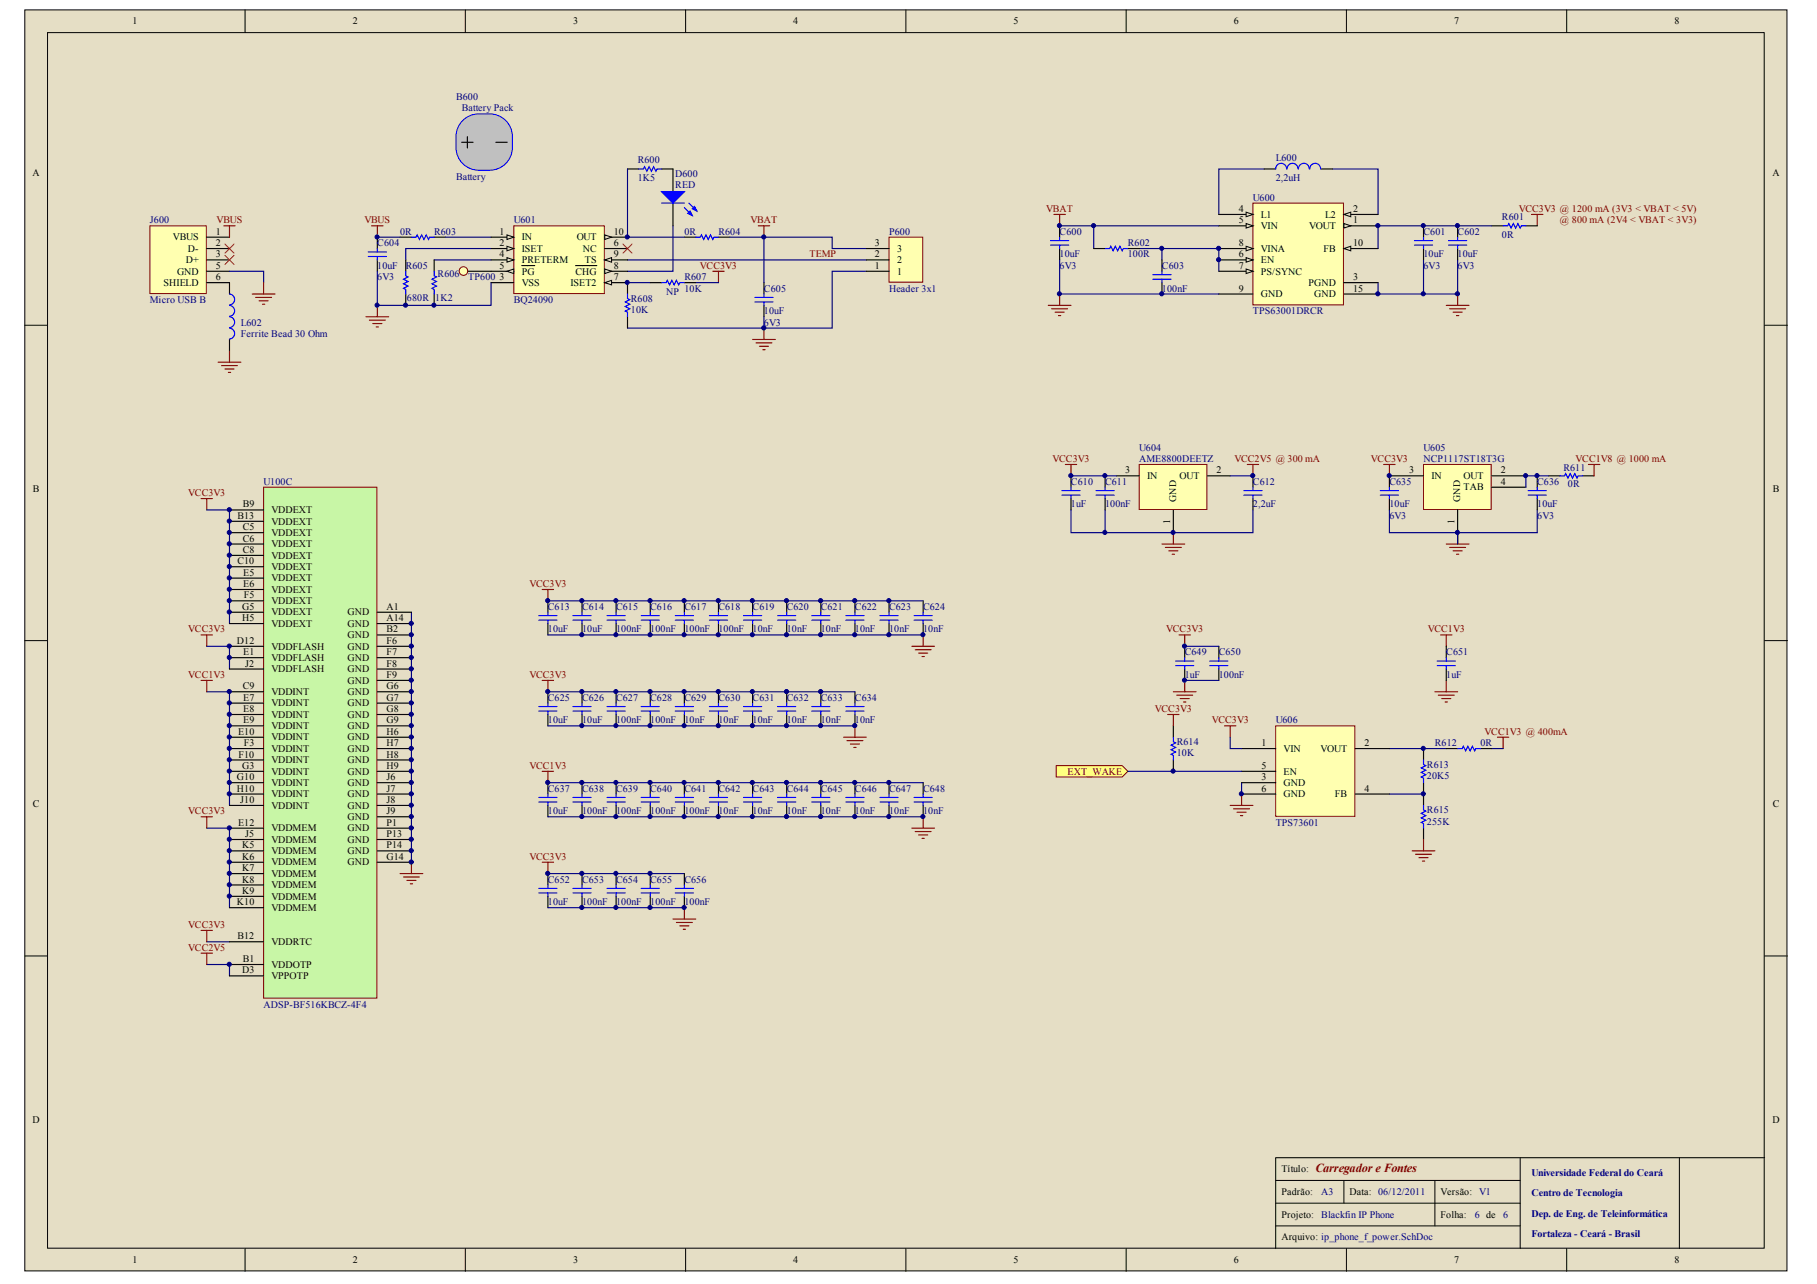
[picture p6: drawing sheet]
<svg xmlns="http://www.w3.org/2000/svg" width="297mm" height="210mm" viewBox="0 0 297 210" stroke-linecap="round" stroke-linejoin="round" font-family="sans-serif">
<defs><g id="words">
<text font-size="2" fill="#800000" x="215.1" y="191.6">Carregador e Fontes</text>
<g font-size="1.7" fill="#000080">
<text x="250.4" y="192.2">Universidade Federal do Ceará</text>
<text x="250.4" y="195.6">Centro de Tecnologia</text>
<text x="250.4" y="198.9">Dep. de Eng. de Teleinformática</text>
<text x="250.4" y="202.3">Fortaleza - Ceará - Brasil</text>
</g>
<g font-size="1.6">
<text x="21.7" y="4">1</text>
<text x="57.7" y="4">2</text>
<text x="93.7" y="4">3</text>
<text x="129.7" y="4">4</text>
<text x="165.7" y="4">5</text>
<text x="201.7" y="4">6</text>
<text x="237.7" y="4">7</text>
<text x="273.7" y="4">8</text>
<text x="5.3" y="28.8">A</text>
<text x="289.7" y="28.8">A</text>
<text x="202.5" y="34.7">4</text>
<text x="206.1" y="35.6">L1</text>
<text x="216.6" y="35.6">L2</text>
<text x="221.2" y="34.7">2</text>
<text x="28.3" y="39.3">VBUS</text>
<text x="30.7" y="41.2">D-</text>
<text x="35.3" y="38.4">1</text>
<text x="35.3" y="40.2">2</text>
<text x="81.7" y="38.4">1</text>
<text x="81.7" y="40.2">2</text>
<text x="85.3" y="39.3">IN</text>
<text x="85.3" y="41.2">ISET</text>
<text x="94.3" y="39.3">OUT</text>
<text x="95.3" y="41.2">NC</text>
<text x="100.4" y="38.4">10</text>
<text x="100.4" y="40.2">6</text>
<text x="143" y="40.2">3</text>
<text x="146.6" y="41.2">3</text>
<text x="202.5" y="36.5">5</text>
<text x="202.5" y="40.2">8</text>
<text x="206.1" y="37.4">VIN</text>
<text x="206.1" y="41.2">VINA</text>
<text x="214" y="37.4">VOUT</text>
<text x="216.4" y="41.2">FB</text>
<text x="221.2" y="36.5">1</text>
<text x="221.2" y="40.2">10</text>
<text x="26.8" y="46.7">SHIELD</text>
<text x="28.9" y="44.9">GND</text>
<text x="30.4" y="43">D+</text>
<text x="35.3" y="42.1">3</text>
<text x="35.3" y="43.9">5</text>
<text x="35.3" y="45.8">6</text>
<text x="81.7" y="45.8">3</text>
<text x="81.7" y="42.1">4</text>
<text x="81.7" y="43.9">5</text>
<text x="85.3" y="46.7">VSS</text>
<text x="85.3" y="43">PRETERM</text>
<text x="85.3" y="44.9">PG</text>
<text x="93.2" y="46.7">ISET2</text>
<text x="94.1" y="44.9">CHG</text>
<text x="95.6" y="43">TS</text>
<text x="100.4" y="45.8">7</text>
<text x="100.4" y="43.9">8</text>
<text x="100.4" y="42.1">9</text>
<text x="143" y="43.9">1</text>
<text x="143" y="42.1">2</text>
<text x="146.6" y="44.9">1</text>
<text x="146.6" y="43">2</text>
<text x="202.5" y="42.1">6</text>
<text x="202.5" y="43.9">7</text>
<text x="202.5" y="47.7">9</text>
<text x="206.1" y="43">EN</text>
<text x="206.1" y="44.9">PS/SYNC</text>
<text x="213.9" y="46.7">PGND</text>
<text x="221.2" y="45.8">3</text>
<text x="221.2" y="47.7">15</text>
<text x="206.1" y="48.6">GND</text>
<text x="214.8" y="48.6">GND</text>
<text x="183.9" y="77.4">3</text>
<text x="198.9" y="77.4">2</text>
<text x="230.4" y="77.4">3</text>
<text x="245.4" y="77.4">2</text>
<text x="5.4" y="80.4">B</text>
<text x="39.7" y="83">B9</text>
<text x="44.4" y="83.9">VDDEXT</text>
<text x="187.5" y="78.3">IN</text>
<text x="192.3" y="82.1" transform="rotate(-90 192.3 82.1)">GND</text>
<text x="192.8" y="78.3">OUT</text>
<text x="234" y="78.3">IN</text>
<text x="238.7" y="82.1" transform="rotate(-90 238.7 82.1)">GND</text>
<text x="239.3" y="78.3">OUT</text>
<text x="239.3" y="80.2">TAB</text>
<text x="245.4" y="79.2">4</text>
<text x="289.8" y="80.4">B</text>
<text x="38.8" y="84.8">B13</text>
<text x="39.7" y="86.7">C5</text>
<text x="39.7" y="88.5">C6</text>
<text x="44.4" y="85.7">VDDEXT</text>
<text x="44.4" y="87.6">VDDEXT</text>
<text x="44.4" y="89.5">VDDEXT</text>
<text x="191.3" y="85.7" transform="rotate(-90 191.3 85.7)">1</text>
<text x="237.8" y="85.7" transform="rotate(-90 237.8 85.7)">1</text>
<text x="38.8" y="92.2">C10</text>
<text x="39.7" y="90.4">C8</text>
<text x="39.7" y="94.1">E5</text>
<text x="39.7" y="96">E6</text>
<text x="44.4" y="91.3">VDDEXT</text>
<text x="44.4" y="93.2">VDDEXT</text>
<text x="44.4" y="95">VDDEXT</text>
<text x="39.6" y="99.7">G5</text>
<text x="39.6" y="101.5">H5</text>
<text x="39.8" y="97.8">F5</text>
<text x="44.4" y="96.9">VDDEXT</text>
<text x="44.4" y="98.8">VDDEXT</text>
<text x="44.4" y="100.6">VDDEXT</text>
<text x="56.8" y="100.6">GND</text>
<text x="63.2" y="99.7">A1</text>
<text x="63.2" y="101.5">A14</text>
<text x="38.7" y="105.3">D12</text>
<text x="39.7" y="107.1">E1</text>
<text x="44.4" y="102.5">VDDEXT</text>
<text x="44.4" y="106.2">VDDFLASH</text>
<text x="56.8" y="102.5">GND</text>
<text x="56.8" y="104.3">GND</text>
<text x="56.8" y="106.2">GND</text>
<text x="63.2" y="103.4">B2</text>
<text x="63.2" y="105.3">F6</text>
<text x="63.2" y="107.1">F7</text>
<text x="39.7" y="112.7">C9</text>
<text x="40.1" y="109">J2</text>
<text x="44.4" y="108">VDDFLASH</text>
<text x="44.4" y="109.9">VDDFLASH</text>
<text x="44.4" y="113.6">VDDINT</text>
<text x="56.8" y="108">GND</text>
<text x="56.8" y="109.9">GND</text>
<text x="56.8" y="111.8">GND</text>
<text x="56.8" y="113.6">GND</text>
<text x="63.2" y="109">F8</text>
<text x="63.2" y="110.8">F9</text>
<text x="63.2" y="112.7">G6</text>
<text x="39.7" y="114.5">E7</text>
<text x="39.7" y="116.4">E8</text>
<text x="39.7" y="118.3">E9</text>
<text x="44.4" y="115.5">VDDINT</text>
<text x="44.4" y="117.3">VDDINT</text>
<text x="44.4" y="119.2">VDDINT</text>
<text x="56.8" y="115.5">GND</text>
<text x="56.8" y="117.3">GND</text>
<text x="56.8" y="119.2">GND</text>
<text x="63.2" y="114.5">G7</text>
<text x="63.2" y="116.4">G8</text>
<text x="63.2" y="118.3">G9</text>
<text x="38.9" y="120.1">E10</text>
<text x="39" y="123.8">F10</text>
<text x="39.6" y="125.7">G3</text>
<text x="39.8" y="122">F3</text>
<text x="44.4" y="121">VDDINT</text>
<text x="44.4" y="122.9">VDDINT</text>
<text x="44.4" y="124.8">VDDINT</text>
<text x="56.8" y="121">GND</text>
<text x="56.8" y="122.9">GND</text>
<text x="56.8" y="124.8">GND</text>
<text x="63.2" y="120.1">H6</text>
<text x="63.2" y="122">H7</text>
<text x="63.2" y="123.8">H8</text>
<text x="63.2" y="125.7">H9</text>
<text x="206.2" y="122">1</text>
<text x="206.2" y="125.7">5</text>
<text x="209.8" y="122.9">VIN</text>
<text x="215.9" y="122.9">VOUT</text>
<text x="223" y="122">2</text>
<text x="5.4" y="132">C</text>
<text x="38.7" y="127.5">G10</text>
<text x="38.7" y="129.4">H10</text>
<text x="39.2" y="131.3">J10</text>
<text x="44.4" y="126.6">VDDINT</text>
<text x="44.4" y="128.5">VDDINT</text>
<text x="44.4" y="130.3">VDDINT</text>
<text x="56.8" y="126.6">GND</text>
<text x="56.8" y="128.5">GND</text>
<text x="56.8" y="130.3">GND</text>
<text x="63.2" y="127.5">J6</text>
<text x="63.2" y="129.4">J7</text>
<text x="63.2" y="131.3">J8</text>
<text x="206.2" y="127.5">3</text>
<text x="206.2" y="129.4">6</text>
<text x="209.8" y="128.5">GND</text>
<text x="209.8" y="126.6">EN</text>
<text x="209.8" y="130.3">GND</text>
<text x="218.2" y="130.3">FB</text>
<text x="223" y="129.4">4</text>
<text x="289.8" y="132">C</text>
<text x="38.9" y="135">E12</text>
<text x="40.1" y="136.8">J5</text>
<text x="44.4" y="132.2">VDDINT</text>
<text x="44.4" y="135.9">VDDMEM</text>
<text x="44.4" y="137.8">VDDMEM</text>
<text x="56.8" y="132.2">GND</text>
<text x="56.8" y="134.1">GND</text>
<text x="56.8" y="135.9">GND</text>
<text x="56.8" y="137.8">GND</text>
<text x="63.2" y="133.1">J9</text>
<text x="63.2" y="135">P1</text>
<text x="63.2" y="136.8">P13</text>
<text x="39.6" y="138.7">K5</text>
<text x="39.6" y="140.6">K6</text>
<text x="39.6" y="142.4">K7</text>
<text x="44.4" y="139.6">VDDMEM</text>
<text x="44.4" y="141.5">VDDMEM</text>
<text x="44.4" y="143.3">VDDMEM</text>
<text x="56.8" y="139.6">GND</text>
<text x="56.8" y="141.5">GND</text>
<text x="63.2" y="138.7">P14</text>
<text x="63.2" y="140.6">G14</text>
<text x="38.7" y="148">K10</text>
<text x="39.6" y="144.3">K8</text>
<text x="39.6" y="146.1">K9</text>
<text x="44.4" y="145.2">VDDMEM</text>
<text x="44.4" y="147.1">VDDMEM</text>
<text x="44.4" y="148.9">VDDMEM</text>
<text x="38.8" y="153.6">B12</text>
<text x="44.4" y="154.5">VDDRTC</text>
<text x="39.6" y="159.1">D3</text>
<text x="39.7" y="157.3">B1</text>
<text x="44.4" y="158.2">VDDOTP</text>
<text x="44.4" y="160.1">VPPOTP</text>
<text x="5.3" y="183.5">D</text>
<text x="289.7" y="183.5">D</text>
<text x="209.5" y="191.6">Título:</text>
<text x="209.5" y="195.4">Padrão:</text>
<text x="220.6" y="195.4">Data: 06/12/2011</text>
<text x="235.5" y="195.4">Versão:</text>
<text x="209.5" y="202.8">Arquivo: ip_phone_f_power.SchDoc</text>
<text x="209.5" y="199.1">Projeto:</text>
<text x="235.5" y="199.1">Folha:</text>
<text x="21.7" y="206.5">1</text>
<text x="57.7" y="206.5">2</text>
<text x="93.7" y="206.5">3</text>
<text x="129.7" y="206.5">4</text>
<text x="165.7" y="206.5">5</text>
<text x="201.7" y="206.5">6</text>
<text x="237.7" y="206.5">7</text>
<text x="273.7" y="206.5">8</text>
</g>
<g font-size="1.6" fill="#000080">
<text x="74.5" y="16.4">B600</text>
<text x="75.5" y="18.2">Battery Pack</text>
<text x="74.5" y="29.4">Battery</text>
<text x="104.3" y="26.7">R600</text>
<text x="104.3" y="29.6">1K5</text>
<text x="110.4" y="28.9">D600</text>
<text x="208.5" y="26.3">L600</text>
<text x="208.5" y="29.6">2,2uH</text>
<text x="110.4" y="30.8">RED</text>
<text x="204.8" y="32.8">U600</text>
<text x="245.5" y="36">R601</text>
<text x="24.5" y="36.5">J600</text>
<text x="61.7" y="40.2">C604</text>
<text x="65.4" y="38.4">0R</text>
<text x="71" y="38.4">R603</text>
<text x="84" y="36.5">U601</text>
<text x="111.9" y="38.4">0R</text>
<text x="117.5" y="38.4">R604</text>
<text x="145.3" y="38.4">P600</text>
<text x="173.2" y="38.4">C600</text>
<text x="184.4" y="40.2">R602</text>
<text x="232.7" y="38.4">C601</text>
<text x="238.3" y="38.4">C602</text>
<text x="245.5" y="38.9">0R</text>
<text x="61.7" y="43.9">10uF</text>
<text x="61.7" y="45.8">6V3</text>
<text x="66.3" y="43.9">R605</text>
<text x="71.5" y="45.2">R606</text>
<text x="76.6" y="45.8">TP600</text>
<text x="111.9" y="45.8">R607</text>
<text x="111.9" y="47.7">10K</text>
<text x="124.9" y="47.7">C605</text>
<text x="145.3" y="47.7">Header 3x1</text>
<text x="173.2" y="42.1">10uF</text>
<text x="173.2" y="43.9">6V3</text>
<text x="184.4" y="42.1">100R</text>
<text x="190" y="43.9">C603</text>
<text x="190" y="47.7">100nF</text>
<text x="232.7" y="43.9">6V3</text>
<text x="232.7" y="42.1">10uF</text>
<text x="238.3" y="43.9">6V3</text>
<text x="238.3" y="42.1">10uF</text>
<text x="24.5" y="49.5">Micro USB B</text>
<text x="39.4" y="53.2">L602</text>
<text x="66.5" y="49.1">680R 1K2</text>
<text x="84" y="49.5">BQ24090</text>
<text x="103.1" y="49.3">R608</text>
<text x="103.1" y="51.2">10K</text>
<text x="108.9" y="48.2">NP</text>
<text x="124.9" y="51.4">10uF</text>
<text x="124.9" y="53.2">6V3</text>
<text x="204.8" y="51.4">TPS63001DRCR</text>
<text x="39.4" y="55.1">Ferrite Bead 30 Ohm</text>
<text x="186.2" y="73.7">U604</text>
<text x="186.2" y="75.5">AME8800DEETZ</text>
<text x="232.7" y="73.7">U605</text>
<text x="232.7" y="75.5">NCP1117ST18T3G</text>
<text x="255.6" y="77">R611</text>
<text x="43.1" y="79.2">U100C</text>
<text x="175.1" y="79.2">C610</text>
<text x="175.1" y="83">1uF</text>
<text x="180.7" y="79.2">C611</text>
<text x="180.7" y="83">100nF</text>
<text x="204.8" y="79.2">C612</text>
<text x="204.8" y="83">2,2uF</text>
<text x="227.1" y="79.2">C635</text>
<text x="227.1" y="83">10uF</text>
<text x="251.3" y="79.2">C636</text>
<text x="251.3" y="83">10uF</text>
<text x="256.3" y="79.6">0R</text>
<text x="227.1" y="84.8">6V3</text>
<text x="251.3" y="84.8">6V3</text>
<text x="89.6" y="99.7">C613</text>
<text x="95.1" y="99.7">C614</text>
<text x="100.7" y="99.7">C615</text>
<text x="106.3" y="99.7">C616</text>
<text x="111.9" y="99.7">C617</text>
<text x="117.5" y="99.7">C618</text>
<text x="123" y="99.7">C619</text>
<text x="128.6" y="99.7">C620</text>
<text x="134.2" y="99.7">C621</text>
<text x="139.8" y="99.7">C622</text>
<text x="145.3" y="99.7">C623</text>
<text x="150.9" y="99.7">C624</text>
<text x="89.6" y="103.4">10uF</text>
<text x="95.1" y="103.4">10uF</text>
<text x="100.7" y="103.4">100nF</text>
<text x="106.3" y="103.4">100nF</text>
<text x="111.9" y="103.4">100nF</text>
<text x="117.5" y="103.4">100nF</text>
<text x="123" y="103.4">10nF</text>
<text x="128.6" y="103.4">10nF</text>
<text x="134.2" y="103.4">10nF</text>
<text x="139.8" y="103.4">10nF</text>
<text x="145.3" y="103.4">10nF</text>
<text x="150.9" y="103.4">10nF</text>
<text x="193.7" y="107.1">C649</text>
<text x="199.3" y="107.1">C650</text>
<text x="236.4" y="107.1">C651</text>
<text x="193.7" y="110.8">1uF</text>
<text x="199.3" y="110.8">100nF</text>
<text x="236.4" y="110.8">1uF</text>
<text x="89.6" y="114.5">C625</text>
<text x="89.6" y="118.3">10uF</text>
<text x="95.1" y="114.5">C626</text>
<text x="95.1" y="118.3">10uF</text>
<text x="100.7" y="114.5">C627</text>
<text x="100.7" y="118.3">100nF</text>
<text x="106.3" y="114.5">C628</text>
<text x="106.3" y="118.3">100nF</text>
<text x="111.9" y="114.5">C629</text>
<text x="111.9" y="118.3">10nF</text>
<text x="117.5" y="114.5">C630</text>
<text x="117.5" y="118.3">10nF</text>
<text x="123" y="114.5">C631</text>
<text x="123" y="118.3">10nF</text>
<text x="128.6" y="114.5">C632</text>
<text x="128.6" y="118.3">10nF</text>
<text x="134.2" y="114.5">C633</text>
<text x="134.2" y="118.3">10nF</text>
<text x="139.8" y="114.5">C634</text>
<text x="139.8" y="118.3">10nF</text>
<text x="208.5" y="118.3">U606</text>
<text x="192.4" y="121.8">R614</text>
<text x="192.4" y="123.6">10K</text>
<text x="233.3" y="125.5">R613</text>
<text x="234.6" y="122">R612</text>
<text x="242" y="122">0R</text>
<text x="89.6" y="129.4">C637</text>
<text x="95.1" y="129.4">C638</text>
<text x="100.7" y="129.4">C639</text>
<text x="106.3" y="129.4">C640</text>
<text x="111.9" y="129.4">C641</text>
<text x="117.5" y="129.4">C642</text>
<text x="123" y="129.4">C643</text>
<text x="128.6" y="129.4">C644</text>
<text x="134.2" y="129.4">C645</text>
<text x="139.8" y="129.4">C646</text>
<text x="145.3" y="129.4">C647</text>
<text x="150.9" y="129.4">C648</text>
<text x="233.3" y="127.4">20K5</text>
<text x="89.6" y="133.1">10uF</text>
<text x="95.1" y="133.1">100nF</text>
<text x="100.7" y="133.1">100nF</text>
<text x="106.3" y="133.1">100nF</text>
<text x="111.9" y="133.1">100nF</text>
<text x="117.5" y="133.1">10nF</text>
<text x="123" y="133.1">10nF</text>
<text x="128.6" y="133.1">10nF</text>
<text x="134.2" y="133.1">10nF</text>
<text x="139.8" y="133.1">10nF</text>
<text x="145.3" y="133.1">10nF</text>
<text x="150.9" y="133.1">10nF</text>
<text x="208.5" y="135">TPS73601</text>
<text x="233.3" y="132.9">R615</text>
<text x="233.3" y="134.8">255K</text>
<text x="89.6" y="144.3">C652</text>
<text x="89.6" y="148">10uF</text>
<text x="95.1" y="144.3">C653</text>
<text x="95.1" y="148">100nF</text>
<text x="100.7" y="144.3">C654</text>
<text x="100.7" y="148">100nF</text>
<text x="106.3" y="144.3">C655</text>
<text x="106.3" y="148">100nF</text>
<text x="111.9" y="144.3">C656</text>
<text x="111.9" y="148">100nF</text>
<text x="43.1" y="164.7">ADSP-BF516KBCZ-4F4</text>
<text x="216" y="195.4">A3</text>
<text x="241.8" y="195.4">V1</text>
<text x="216" y="199.1">Blackfin IP Phone</text>
<text x="241.1" y="199.1">6 de</text>
<text x="245.7" y="199.1">6</text>
</g>
<g font-size="1.6" fill="#800000">
<text x="171" y="34.7">VBAT</text>
<text x="248.3" y="34.7">VCC3V3 @ 1200 mA (3V3 &lt; VBAT &lt; 5V)</text>
<text x="35.4" y="36.5">VBUS</text>
<text x="59.6" y="36.5">VBUS</text>
<text x="122.7" y="36.5">VBAT</text>
<text x="255" y="36.5">@ 800 mA (2V4 &lt; VBAT &lt; 3V3)</text>
<text x="114.4" y="43.9">VCC3V3</text>
<text x="132.3" y="42.1">TEMP</text>
<text x="172.1" y="75.5">VCC3V3</text>
<text x="201.8" y="75.5">VCC2V5 @ 300 mA</text>
<text x="224.1" y="75.5">VCC3V3</text>
<text x="257.6" y="75.5">VCC1V8 @ 1000 mA</text>
<text x="30.8" y="81.1">VCC3V3</text>
<text x="86.5" y="96">VCC3V3</text>
<text x="30.8" y="103.4">VCC3V3</text>
<text x="190.6" y="103.4">VCC3V3</text>
<text x="233.4" y="103.4">VCC1V3</text>
<text x="30.8" y="110.8">VCC1V3</text>
<text x="86.5" y="110.8">VCC3V3</text>
<text x="188.8" y="116.4">VCC3V3</text>
<text x="198.1" y="118.3">VCC3V3</text>
<text x="86.5" y="125.7">VCC1V3</text>
<text x="242.7" y="120.1">VCC1V3 @ 400mA</text>
<text x="174.5" y="126.6">EXT_WAKE</text>
<text x="30.8" y="133.1">VCC3V3</text>
<text x="86.5" y="140.6">VCC3V3</text>
<text x="30.8" y="155.4">VCC2V5</text>
<text x="30.8" y="151.7">VCC3V3</text>
</g>
</g></defs>
<g fill="#e5dec5" stroke="#000" stroke-width=".16">
<path d="M4.1 1.6h288v206.2h-288z"/>
<path d="M7.8 5.3h280.6v198.7h-280.6z"/>
</g>
<g fill="none" stroke="#000" stroke-width=".16">
<path d="M40.1 1.6v3.7M76.1 1.6v3.7M112.1 1.6v3.7M148.1 1.6v3.7M184.1 1.6v3.7M220.1 1.6v3.7M256.1 1.6v3.7M4.1 53.2h3.7M288.5 53.2h3.7M4.1 104.7h3.7M288.5 104.7h3.7M4.1 156.3h3.7"/>
<path d="M288.5 156.3h3.7M208.5 193h40M208.5 196.7h40M219.7 193v3.7M234.6 193v7.4M248.5 189.3v14.8M274.5 189.3v14.8M288.5 189.3h-80v14.8M40.1 204.1v3.7M76.1 204.1v3.7M112.1 204.1v3.7M148.1 204.1v3.7"/>
<path d="M184.1 204.1v3.7M208.5 200.4h40M220.1 204.1v3.7M256.1 204.1v3.7"/>
</g>
<path d="M24.5 36.9h9.2v11.1h-9.2z" fill="#ffffb0" stroke="#800000" stroke-width=".16"/>
<g fill="none" stroke="#000" stroke-width=".19">
<path d="M33.8 38.8h3.7M61.7 38.8v1.8M65.4 38.8h1.9M71 38.8h1.8M102.6 27.6h1.8M108.2 27.6h1.8M173.2 36.9v1.9M206.7 27.6h1.8M216 27.6h1.8M33.8 40.6h3.7M33.8 42.5h3.7M33.8 44.3h3.7"/>
<path d="M33.8 46.2h3.7v1.9M37.5 55.5v1.9M61.7 42.5v1.8M124.9 46.2v1.9M124.9 49.9v1.9M173.2 40.6v1.9"/>
</g>
<path d="M36.8 39.9l1.5 1.5M38.3 39.9l-1.5 1.5M36.8 41.7l1.5 1.5M38.3 41.7l-1.5 1.5" fill="none" stroke="#f00" stroke-width=".16"/>
<g fill="none" stroke="#800000" stroke-width=".19">
<path d="M36.6 36.9h1.8M37.5 36.9v1.9M60.8 36.9h1.8M61.7 36.9v1.9M124 36.9h1.8M124.9 36.9v1.9M172.3 35.1h1.9M173.2 35.1v1.8M250.4 35.1h1.8M251.3 35.1v1.8M35.7 59.2h3.7M36.2 59.8h2.6"/>
<path d="M37.5 57.4v1.8M41.2 48.1h3.8M41.8 48.6h2.6M42.3 49.2h1.5M42.9 49.7h.4M43.1 46.2v1.9M59.8 51.8h3.7M60.4 52.3h2.6M60.9 52.9h1.5M61.5 53.5h.4M61.7 49.9v1.9M116.5 44.3h1.9"/>
<path d="M117.5 44.3v1.9M123 55.5h3.7M123.6 56.1h2.6M124.1 56.6h1.5M124.7 57.2h.4M124.9 53.6v1.9M171.4 49.9h3.7M171.9 50.5h2.6M172.5 51h1.5M173 51.6h.4M173.2 48.1v1.8M236.4 49.9h3.8"/>
<path d="M237 50.5h2.6M237.5 51h1.5M238.1 51.6h.4M238.3 48.1v1.8M36.8 60.3h1.5M37.3 60.9h.4"/>
</g>
<g fill="none" stroke="#000080" stroke-width=".19">
<path d="M61.7 38.8h3.7M72.8 38.8h7.5M110 36.9v7.4h-7.4M173.2 36.9h26.1M178.8 36.9v3.7M206.7 27.6h-7.4v7.5M217.8 27.6h7.5v7.5M37.5 44.3h5.6v1.9M61.7 44.3v5.6h18.6v-3.7M71 42.5h9.3M80.3 40.6h-14v1.9M102.6 42.5h39"/>
<path d="M102.6 46.2h3.7M124.9 51.8v1.8M141.6 44.3h-5.6v9.3h-33.4M173.2 42.5v5.6h26.1M186.2 40.6h13.1v3.7M190 40.6v1.9M232.7 42.5v5.6h-7.4v-1.9M238.3 42.5v5.6h-5.6"/>
</g>
<g fill="none" stroke="#00f" stroke-width=".19">
<path d="M67.3 38.8h.7l.2-.4 .4 .7 .3-.7 .4 .7 .4-.7 .3 .7 .2-.3h.8M104.4 27.6h.8l.2-.3 .3 .7 .4-.7 .4 .7 .4-.7 .3 .7 .2-.4h.8M171.7 39.3h3M173.2 38.8v.5M210.3 27.6a.89 .89 0 0 0-.9-.9 .89 .89 0 0 0-.9 .9M212.2 27.6a.89 .89 0 0 0-.9-.9 .89 .89 0 0 0-.9 .9M214 27.6a.88 .88 0 0 0-.9-.9 .88 .88 0 0 0-.8 .9M215.9 27.6a.88 .88 0 0 0-.9-.9 .88 .88 0 0 0-.9 .9M37.5 48.1a.89 .89 0 0 1 .9 .9 .89 .89 0 0 1-.9 .8M37.5 49.9a.89 .89 0 0 1 .9 .9 .89 .89 0 0 1-.9 .9M37.5 51.8a.89 .89 0 0 1 .9 .9 .89 .89 0 0 1-.9 .9M37.5 53.6a.89 .89 0 0 1 .9 .9 .89 .89 0 0 1-.9 .9"/>
<path d="M60.2 41.2h3M60.2 41.9h3M61.7 40.6v.6M61.7 41.9v.6M123.4 48.6h3M123.4 49.4h3M124.9 48.1v.5M124.9 49.4v.5M171.7 40.1h3M173.2 40.1v.5"/>
</g>
<path d="M186.2 75.9h11.1v7.4h-11.1z" fill="#ffffb0" stroke="#800000" stroke-width=".16"/>
<g fill="none" stroke="#000" stroke-width=".19">
<path d="M243.9 36.9h1.8M249.4 36.9h1.9M190 42.5v1.8M190 46.2v1.9M182.5 77.8h3.7M197.4 77.8h3.7M204.8 77.8v1.8M89.6 98.2v1.9M95.1 98.2v1.9M100.7 98.2v1.9M106.3 98.2v1.9M111.9 98.2v1.9"/>
<path d="M117.5 98.2v1.9M123 98.2v1.9M128.6 98.2v1.9M134.2 98.2v1.9M139.8 98.2v1.9M145.3 98.2v1.9M150.9 98.2v1.9M191.8 83.4v3.7M204.8 81.5v1.9M89.6 101.9v1.9M89.6 113.1v1.8M89.6 116.8v1.9"/>
<path d="M95.1 101.9v1.9M95.1 113.1v1.8M95.1 116.8v1.9M100.7 101.9v1.9M100.7 113.1v1.8M100.7 116.8v1.9M106.3 101.9v1.9M106.3 113.1v1.8M106.3 116.8v1.9M111.9 101.9v1.9M111.9 113.1v1.8M111.9 116.8v1.9"/>
<path d="M117.5 101.9v1.9M117.5 113.1v1.8M117.5 116.8v1.9M123 101.9v1.9M123 113.1v1.8M123 116.8v1.9M128.6 101.9v1.9M128.6 113.1v1.8M128.6 116.8v1.9M134.2 101.9v1.9M134.2 113.1v1.8M134.2 116.8v1.9"/>
<path d="M139.8 101.9v1.9M139.8 113.1v1.8M139.8 116.8v1.9M145.3 101.9v1.9M150.9 101.9v1.9M89.6 127.9v1.9M89.6 131.7v1.8M95.1 127.9v1.9M95.1 131.7v1.8M100.7 127.9v1.9M100.7 131.7v1.8M106.3 127.9v1.9"/>
<path d="M106.3 131.7v1.8M111.9 127.9v1.9M111.9 131.7v1.8M117.5 127.9v1.9M117.5 131.7v1.8M123 127.9v1.9M123 131.7v1.8M128.6 127.9v1.9M128.6 131.7v1.8M134.2 127.9v1.9M134.2 131.7v1.8M139.8 127.9v1.9"/>
<path d="M139.8 131.7v1.8M145.3 127.9v1.9M145.3 131.7v1.8M150.9 127.9v1.9M150.9 131.7v1.8M89.6 142.8v1.9M89.6 146.5v1.9M95.1 142.8v1.9M95.1 146.5v1.9M100.7 142.8v1.9M100.7 146.5v1.9M106.3 142.8v1.9"/>
<path d="M106.3 146.5v1.9M111.9 142.8v1.9M111.9 146.5v1.9"/>
</g>
<g fill="none" stroke="#800000" stroke-width=".19">
<path d="M174.2 75.9h1.8M175.1 75.9v1.9M203.9 75.9h1.9M204.8 75.9v1.9M32.9 81.5h1.8M33.8 81.5v1.9M88.6 96.4h1.9M89.6 96.4v1.8M190 88.9h3.7M190.5 89.5h2.6M191.1 90.1h1.5M191.6 90.6h.4"/>
<path d="M191.8 87.1v1.8M32.9 111.2h1.8M32.9 103.8h1.8M33.8 103.8v1.9M33.8 111.2v1.9M88.6 111.2h1.9M89.6 111.2v1.9M139.8 118.7v1.8M149.1 105.7h3.7M149.6 106.2h2.6M150.2 106.8h1.5M150.7 107.3h.4"/>
<path d="M150.9 103.8v1.9M200.2 118.7h1.8M201.1 118.7v1.8M32.9 133.5h1.8M33.8 133.5v1.9M88.6 126.1h1.9M89.6 126.1v1.8M137.9 120.5h3.7M138.5 121.1h2.6M139 121.6h1.5M139.6 122.2h.3M149.1 135.4h3.7"/>
<path d="M149.6 135.9h2.6M150.2 136.5h1.5M150.7 137.1h.4M150.9 133.5v1.9M201.1 131.7h3.7M201.7 132.2h2.6M202.2 132.8h1.5M202.8 133.3h.4M203 129.8v1.9M244.8 120.5h1.9M245.7 120.5v1.9M32.9 155.8h1.8"/>
<path d="M32.9 152.1h1.8M33.8 152.1v1.9M33.8 155.8v1.9M65.4 142.8h3.7M66 143.4h2.6M66.5 143.9h1.5M67.1 144.5h.3M67.3 141v1.8M88.6 141h1.9M89.6 141v1.8M110 150.2h3.7M110.6 150.8h2.6"/>
<path d="M111.1 151.4h1.5M111.7 151.9h.4M111.9 148.4v1.8"/>
</g>
<g fill="none" stroke="#00f" stroke-width=".19">
<path d="M245.7 36.9h.8l.2-.4 .3 .8 .4-.8 .4 .8 .3-.8 .4 .8 .2-.4h.7M188.5 44.9h2.9M188.5 45.6h2.9M190 44.3v.6M190 45.6v.6M204.8 79.6v.6M203.3 80.2h3M203.3 80.9h3M204.8 80.9v.6M88.1 115.5h3M88.1 116.2h3M88.1 100.6h3"/>
<path d="M88.1 101.4h3M89.6 100.1v.5M89.6 101.4v.5M89.6 114.9v.6M89.6 116.2v.6M93.7 115.5h2.9M93.7 116.2h2.9M93.7 100.6h2.9M93.7 101.4h2.9M95.1 100.1v.5M95.1 101.4v.5M95.1 114.9v.6"/>
<path d="M95.1 116.2v.6M99.2 115.5h3M99.2 116.2h3M99.2 100.6h3M99.2 101.4h3M100.7 100.1v.5M100.7 101.4v.5M100.7 114.9v.6M100.7 116.2v.6M104.8 115.5h3M104.8 116.2h3M104.8 100.6h3"/>
<path d="M104.8 101.4h3M106.3 100.1v.5M106.3 101.4v.5M106.3 114.9v.6M106.3 116.2v.6M110.4 115.5h3M110.4 116.2h3M110.4 100.6h3M110.4 101.4h3M111.9 100.1v.5M111.9 101.4v.5M111.9 114.9v.6"/>
<path d="M111.9 116.2v.6M116 115.5h2.9M116 116.2h2.9M116 100.6h2.9M116 101.4h2.9M117.5 100.1v.5M117.5 101.4v.5M117.5 114.9v.6M117.5 116.2v.6M121.5 115.5h3M121.5 116.2h3M121.5 100.6h3"/>
<path d="M121.5 101.4h3M123 100.1v.5M123 101.4v.5M123 114.9v.6M123 116.2v.6M127.1 115.5h3M127.1 116.2h3M127.1 100.6h3M127.1 101.4h3M128.6 100.1v.5M128.6 101.4v.5M128.6 114.9v.6"/>
<path d="M128.6 116.2v.6M132.7 115.5h3M132.7 116.2h3M132.7 100.6h3M132.7 101.4h3M134.2 100.1v.5M134.2 101.4v.5M134.2 114.9v.6M134.2 116.2v.6M138.3 115.5h3M138.3 116.2h3M138.3 100.6h3"/>
<path d="M138.3 101.4h3M139.8 100.1v.5M139.8 101.4v.5M139.8 114.9v.6M139.8 116.2v.6M143.9 100.6h2.9M143.9 101.4h2.9M145.3 100.1v.5M145.3 101.4v.5M149.4 100.6h3M149.4 101.4h3M150.9 100.1v.5"/>
<path d="M150.9 101.4v.5M88.1 130.4h3M88.1 131.1h3M89.6 129.8v.6M89.6 131.1v.6M93.7 130.4h2.9M93.7 131.1h2.9M95.1 129.8v.6M95.1 131.1v.6M99.2 130.4h3M99.2 131.1h3M100.7 129.8v.6"/>
<path d="M100.7 131.1v.6M104.8 130.4h3M104.8 131.1h3M106.3 129.8v.6M106.3 131.1v.6M110.4 130.4h3M110.4 131.1h3M111.9 129.8v.6M111.9 131.1v.6M116 130.4h2.9M116 131.1h2.9M117.5 129.8v.6"/>
<path d="M117.5 131.1v.6M121.5 130.4h3M121.5 131.1h3M123 129.8v.6M123 131.1v.6M127.1 130.4h3M127.1 131.1h3M128.6 129.8v.6M128.6 131.1v.6M132.7 130.4h3M132.7 131.1h3M134.2 129.8v.6"/>
<path d="M134.2 131.1v.6M138.3 130.4h3M138.3 131.1h3M139.8 129.8v.6M139.8 131.1v.6M143.9 130.4h2.9M143.9 131.1h2.9M145.3 129.8v.6M145.3 131.1v.6M149.4 130.4h3M149.4 131.1h3M150.9 129.8v.6"/>
<path d="M150.9 131.1v.6M88.1 145.2h3M88.1 146h3M89.6 144.7v.5M89.6 146v.5M93.7 145.2h2.9M93.7 146h2.9M95.1 144.7v.5M95.1 146v.5M99.2 145.2h3M99.2 146h3M100.7 144.7v.5"/>
<path d="M100.7 146v.5M104.8 145.2h3M104.8 146h3M106.3 144.7v.5M106.3 146v.5M110.4 145.2h3M110.4 146h3M111.9 144.7v.5M111.9 146v.5"/>
</g>
<g fill="none" stroke="#000080" stroke-width=".19">
<path d="M243.9 36.9h-18.6v3.7M201.1 77.8h3.7M89.6 98.2h61.3M175.1 83.4v3.7h29.7v-3.7M33.8 113.1h3.7v18.6M67.3 100.1v40.9M89.6 118.7h50.2M89.6 113.1h50.2M89.6 103.8h61.3M33.8 135.4h3.7v13M89.6 133.5h61.3M89.6 127.9h61.3"/>
<path d="M33.8 157.7h3.7v1.8M33.8 154h3.7M89.6 148.4h22.3M89.6 142.8h22.3"/>
</g>
<path d="M232.7 75.9h11.1v7.4h-11.1z" fill="#ffffb0" stroke="#800000" stroke-width=".16"/>
<path d="M227.1 77.8h5.6M243.9 77.8h5.5M243.9 79.6h5.5M253.2 77.8h1.8M258.7 77.8h1.9M238.3 83.4v5.5" fill="none" stroke="#000" stroke-width=".19"/>
<path d="M227.1 83.4v3.7h24.2v-3.7" fill="none" stroke="#000080" stroke-width=".19"/>
<path d="M226.2 75.9h1.9M227.1 75.9v1.9M259.7 75.9h1.8M260.6 75.9v1.9M236.4 88.9h3.8M237 89.5h2.6M237.5 90.1h1.5M238.1 90.6h.4M238.3 87.1v1.8" fill="none" stroke="#800000" stroke-width=".19"/>
<path d="M255 77.8h.8l.2-.4 .3 .8 .4-.8 .4 .8 .3-.8 .4 .8 .2-.4h.7" fill="none" stroke="#00f" stroke-width=".19"/>
<path d="M204.8 33.2h14.8v16.6h-14.8z" fill="#ffffb0" stroke="#800000" stroke-width=".16"/>
<path d="M219.7 36.9h5.6" fill="none" stroke="#000" stroke-width=".19"/>
<path d="M219.7 36.5l1.1 .4-1.1 .4z" fill="#e5dec5" stroke="#000" stroke-width=".16"/>
<path d="M219.7 35.1h5.6" fill="none" stroke="#000" stroke-width=".19"/>
<path d="M219.7 35.1l1.1-.4v.7z" fill="#e5dec5" stroke="#000" stroke-width=".16"/>
<path d="M199.3 35.1h5.5M219.7 46.2h5.6" fill="none" stroke="#000" stroke-width=".19"/>
<path d="M203.7 34.7l1.1 .4-1.1 .3z" fill="#e5dec5" stroke="#000" stroke-width=".16"/>
<path d="M199.3 36.9h5.5" fill="none" stroke="#000" stroke-width=".19"/>
<path d="M203.7 36.5l1.1 .4-1.1 .4z" fill="#e5dec5" stroke="#000" stroke-width=".16"/>
<path d="M199.3 42.5h5.5" fill="none" stroke="#000" stroke-width=".19"/>
<path d="M203.7 42.1l1.1 .4-1.1 .4z" fill="#e5dec5" stroke="#000" stroke-width=".16"/>
<path d="M199.3 44.3h5.5" fill="none" stroke="#000" stroke-width=".19"/>
<path d="M203.7 44l1.1 .3-1.1 .4z" fill="#e5dec5" stroke="#000" stroke-width=".16"/>
<path d="M199.3 40.6h5.5" fill="none" stroke="#000" stroke-width=".19"/>
<path d="M203.7 40.3l1.1 .3-1.1 .4z" fill="#e5dec5" stroke="#000" stroke-width=".16"/>
<path d="M199.3 48.1h5.5M219.7 40.6h5.6" fill="none" stroke="#000" stroke-width=".19"/>
<path d="M219.7 40.6l1.1-.3v.7z" fill="#e5dec5" stroke="#000" stroke-width=".16"/>
<path d="M232.7 36.9v1.9M238.3 36.9v1.9M219.7 48.1h5.6M232.7 40.6v1.9M238.3 40.6v1.9M227.1 77.8v1.8M251.3 77.8v1.8M227.1 81.5v1.9M251.3 81.5v1.9M232.7 122.4v1.8M232.7 127.9v3.8M232.7 135.4v1.8" fill="none" stroke="#000" stroke-width=".19"/>
<g fill="none" stroke="#00f" stroke-width=".19">
<path d="M231.2 39.3h3M232.7 38.8v.5M236.8 39.3h3M238.3 38.8v.5M231.2 40.1h3M232.7 40.1v.5M236.8 40.1h3M238.3 40.1v.5M227.1 79.6v.6M251.3 79.6v.6M225.6 80.2h3M225.6 80.9h3"/>
<path d="M227.1 80.9v.6M249.8 80.2h3M249.8 80.9h3M251.3 80.9v.6M232.7 124.2v.8l.4 .2-.8 .3 .8 .4-.8 .4 .8 .3-.8 .4 .4 .2v.7M232.7 131.7v.7l.4 .2-.8 .4 .8 .3-.8 .4 .8 .4-.8 .4 .4 .1v.8"/>
</g>
<path d="M203 127.9v1.9M227.1 129.8h5.6M227.1 122.4h9.3" fill="none" stroke="#000080" stroke-width=".19"/>
<path d="M230.9 139.1h3.7M231.4 139.7h2.6M232.7 137.2v1.9M232 140.2h1.5M232.5 140.8h.4" fill="none" stroke="#800000" stroke-width=".19"/>
<path d="M172.7 125.2h10.7l1 .9-1 .9h-10.7z" fill-rule="evenodd" fill="#ffff80" stroke="#800000" stroke-width=".16"/>
<path d="M191.8 113.1h3.7M192.4 113.6h2.6M192.7 103.8h1.9M192.9 114.2h1.5M193.5 114.8h.4M193.7 103.8v1.9M193.7 111.2v1.9" fill="none" stroke="#800000" stroke-width=".19"/>
<path d="M111.9 38.8h1.8M117.5 38.8h1.8" fill="none" stroke="#000" stroke-width=".19"/>
<path d="M113.7 38.8h.8l.2-.4 .3 .7 .4-.7 .4 .7 .4-.7 .3 .7 .2-.3h.8" fill="none" stroke="#00f" stroke-width=".19"/>
<path d="M102.6 27.6v11.2h9.3M119.3 38.8h16.7v1.8h5.6M124.9 38.8v7.4" fill="none" stroke="#000080" stroke-width=".19"/>
<path d="M208.5 118.7h13v14.7h-13z" fill="#ffffb0" stroke="#800000" stroke-width=".16"/>
<path d="M203 122.4h5.5M203 127.9h5.5M203 126.1h5.5M203 129.8h5.5M221.6 122.4h5.5M221.6 129.8h5.5" fill="none" stroke="#000" stroke-width=".19"/>
<path d="M84 36.9h14.8v11.1h-14.8z" fill="#ffffb0" stroke="#800000" stroke-width=".16"/>
<path d="M80.3 38.8h3.7" fill="none" stroke="#000" stroke-width=".19"/>
<path d="M82.9 38.4l1.1 .4-1.1 .3z" fill="#e5dec5" stroke="#000" stroke-width=".16"/>
<path d="M80.3 40.6h3.7" fill="none" stroke="#000" stroke-width=".19"/>
<path d="M82.9 40.3l1.1 .3-1.1 .4z" fill="#e5dec5" stroke="#000" stroke-width=".16"/>
<path d="M80.3 46.2h3.7M80.3 42.5h3.7" fill="none" stroke="#000" stroke-width=".19"/>
<path d="M82.9 42.1l1.1 .4-1.1 .4z" fill="#e5dec5" stroke="#000" stroke-width=".16"/>
<path d="M80.3 44.3h3.7" fill="none" stroke="#000" stroke-width=".19"/>
<path d="M82.9 44.3l1.1-.3v.7z" fill="#e5dec5" stroke="#000" stroke-width=".16"/>
<path d="M85.3 43.4h2.1M98.9 46.2h3.7" fill="none" stroke="#000" stroke-width=".19"/>
<path d="M98.9 46.2l1.1-.4v.8z" fill="#e5dec5" stroke="#000" stroke-width=".16"/>
<path d="M98.9 44.3h3.7" fill="none" stroke="#000" stroke-width=".19"/>
<path d="M98.9 44l1.1 .3-1.1 .4z" fill="#e5dec5" stroke="#000" stroke-width=".16"/>
<path d="M94.1 43.4h3.5M98.9 42.5h3.7" fill="none" stroke="#000" stroke-width=".19"/>
<path d="M98.9 42.5l1.1-.4v.8z" fill="#e5dec5" stroke="#000" stroke-width=".16"/>
<path d="M98.9 38.8h3.7" fill="none" stroke="#000" stroke-width=".19"/>
<path d="M98.9 38.4l1.1 .4-1.1 .3z" fill="#e5dec5" stroke="#000" stroke-width=".16"/>
<path d="M76.6 44.3h3.7M98.9 40.6h3.7" fill="none" stroke="#000" stroke-width=".19"/>
<path d="M101.8 39.9l1.5 1.5M103.3 39.9l-1.5 1.5" fill="none" stroke="#f00" stroke-width=".16"/>
<path d="M113.7 46.2h3.8" fill="none" stroke="#000080" stroke-width=".19"/>
<circle cx="75.8" cy="44.3" r=".7" fill="#ffffb3" stroke="#810000" stroke-width=".16"/>
<path d="M175.1 77.8h7.4M33.8 83.4h3.7v18.5M180.7 83.4v3.7M33.8 105.7h3.7v3.7" fill="none" stroke="#000080" stroke-width=".19"/>
<path d="M43.1 79.6h18.5v83.6h-18.5z" fill="#c8f6a6" stroke="#800000" stroke-width=".16"/>
<g fill="none" stroke="#000" stroke-width=".19">
<path d="M66.3 42.5v1.8M66.3 48.1v1.8M71 42.5v1.8M71 48.1v1.8M102.6 46.2v1.9M102.6 51.8v1.8M106.3 46.2h1.9M111.9 46.2h1.8M178.8 40.6h1.9M184.4 40.6h1.8M175.1 77.8v1.8M180.7 77.8v1.8"/>
<path d="M37.5 83.4h5.6M37.5 85.2h5.6M37.5 87.1h5.6M37.5 88.9h5.6M37.5 90.8h5.6M37.5 92.7h5.6M37.5 94.5h5.6M37.5 96.4h5.6M37.5 98.2h5.6M175.1 81.5v1.9M180.7 81.5v1.9M37.5 100.1h5.6"/>
<path d="M37.5 101.9h5.6M37.5 105.7h5.6M37.5 107.5h5.6M37.5 109.4h5.6M37.5 113.1h5.6M37.5 114.9h5.6M37.5 116.8h5.6M37.5 118.7h5.6M61.7 100.1h5.6M61.7 101.9h5.6M61.7 103.8h5.6M61.7 105.7h5.6"/>
<path d="M61.7 107.5h5.6M61.7 109.4h5.6M61.7 111.2h5.6M61.7 113.1h5.6M61.7 114.9h5.6M61.7 116.8h5.6M61.7 118.7h5.6M193.7 105.7v1.8M193.7 109.4v1.8M199.3 105.7v1.8M199.3 109.4v1.8M236.4 105.7v1.8"/>
<path d="M236.4 109.4v1.8M37.5 120.5h5.6M37.5 122.4h5.6M37.5 124.2h5.6M37.5 126.1h5.6M37.5 127.9h5.6M37.5 129.8h5.6M37.5 131.7h5.6M37.5 135.4h5.6M37.5 137.2h5.6M37.5 139.1h5.6M61.7 120.5h5.6"/>
<path d="M61.7 122.4h5.6M61.7 124.2h5.6M61.7 126.1h5.6M61.7 127.9h5.6M61.7 129.8h5.6M61.7 131.7h5.6M61.7 133.5h5.6M61.7 135.4h5.6M61.7 137.2h5.6M61.7 139.1h5.6M37.5 141h5.6M37.5 142.8h5.6"/>
<path d="M37.5 144.7h5.6M37.5 146.5h5.6M37.5 148.4h5.6M37.5 157.7h5.6M37.5 154h5.6M37.5 159.5h5.6M61.7 141h5.6"/>
</g>
<g fill="none" stroke="#00f" stroke-width=".19">
<path d="M66.3 44.3v.8l.4 .2-.7 .3 .7 .4-.7 .4 .7 .4-.7 .3 .3 .2v.8M71 44.3v.8l.4 .2-.8 .3 .8 .4-.8 .4 .8 .4-.8 .3 .4 .2v.8M102.6 48.1v.7l.4 .2-.8 .4 .8 .3-.8 .4 .8 .4-.8 .3 .4 .2v.8M108.2 46.2h.7l.2-.4 .4 .8 .3-.8 .4 .8 .4-.8 .3 .8 .2-.4h.8M180.7 40.6h.7l.2-.3 .4 .7 .3-.7 .4 .7 .4-.7 .3 .7 .2-.4h.8M175.1 79.6v.6M180.7 79.6v.6M173.6 80.2h3M173.6 80.9h3M175.1 80.9v.6M179.2 80.2h2.9M179.2 80.9h2.9"/>
<path d="M180.7 80.9v.6M192.2 108.1h3M192.2 108.8h3M193.7 107.5v.6M193.7 108.8v.6M197.8 108.1h2.9M197.8 108.8h2.9M199.3 107.5v.6M199.3 108.8v.6M234.9 108.1h3M234.9 108.8h3M236.4 107.5v.6"/>
<path d="M236.4 108.8v.6"/>
</g>
<path d="M238.3 87.1v1.8M193.7 111.2h5.6M193.7 105.7h5.6M201.1 120.5v1.9h1.9M243.9 122.4h1.8" fill="none" stroke="#000080" stroke-width=".19"/>
<path d="M234.6 113.1h3.7M235.1 113.6h2.6M235.5 103.8h1.9M235.7 114.2h1.5M236.2 114.8h.4M236.4 103.8v1.9M236.4 111.2v1.9" fill="none" stroke="#800000" stroke-width=".19"/>
<path d="M75.6 19.7a3.7 3.7 0 0 1 2.7-1.1 5.1 5.1 0 0 1 4.4 1.1 3.7 3.7 0 0 1 1.1 2.6 5.1 5.1 0 0 1-1.1 4.4 3.7 3.7 0 0 1-2.6 1.1 5.1 5.1 0 0 1-4.5-1.1 3.7 3.7 0 0 1-1.1-2.6 5.1 5.1 0 0 1 1.1-4.4z" fill="#c0c0c0" stroke="#00f" stroke-width=".16"/>
<path d="M75.5 23.3h1.8M76.4 22.3v1.9M81.1 23.3h1.8M191.8 118.7v1.8M191.8 124.2v1.9M236.4 122.4h1.9M242 122.4h1.9" fill="none" stroke="#000" stroke-width=".19"/>
<path d="M191.8 120.5v.8l.4 .1-.8 .4 .8 .4-.8 .4 .8 .3-.8 .4 .4 .2v.7M238.3 122.4h.7l.2-.4 .4 .7 .4-.7 .3 .7 .4-.7 .4 .7 .2-.3h.7" fill="none" stroke="#00f" stroke-width=".19"/>
<path d="M184.4 126.1h18.6" fill="none" stroke="#000080" stroke-width=".19"/>
<path d="M190.9 116.8h1.8M191.8 116.8v1.9" fill="none" stroke="#800000" stroke-width=".19"/>
<path d="M145.3 38.8h5.5v7.3h-5.5z" fill="#ffffb0" stroke="#800000" stroke-width=".16"/>
<path d="M110 27.6v3.7M110 33.2v3.7M141.6 44.3h3.7M141.6 42.5h3.7M141.6 40.6h3.7" fill="none" stroke="#000" stroke-width=".19"/>
<path d="M253.2 77.8h-3.8v1.8" fill="none" stroke="#000080" stroke-width=".19"/>
<g fill="#00f" stroke="#00f" stroke-width=".19">
<path d="M108.2 31.3h3.7l-1.9 1.9z"/>
<path d="M112.4 34.9l.4-.4 .4 .7z"/>
<path d="M113.2 34.1l.4-.3 .3 .7z"/>
</g>
<path d="M108.2 33.2h3.7M111.9 33.9l1.3 1.3M112.6 33.2l1.3 1.3" fill="none" stroke="#00f" stroke-width=".19"/>
<g fill="#000080" stroke="#000080" stroke-width=".16">
<circle cx="37.5" cy="157.6" r=".33"/>
<circle cx="37.5" cy="146.5" r=".33"/>
<circle cx="37.5" cy="144.6" r=".33"/>
<circle cx="37.5" cy="142.8" r=".33"/>
<circle cx="37.5" cy="140.9" r=".33"/>
<circle cx="37.5" cy="139.1" r=".33"/>
<circle cx="37.5" cy="137.2" r=".33"/>
<circle cx="37.5" cy="135.3" r=".33"/>
<circle cx="37.5" cy="129.8" r=".33"/>
<circle cx="37.5" cy="127.9" r=".33"/>
<circle cx="37.5" cy="126.1" r=".33"/>
<circle cx="37.5" cy="124.2" r=".33"/>
<circle cx="37.5" cy="122.3" r=".33"/>
<circle cx="37.5" cy="120.5" r=".33"/>
<circle cx="37.5" cy="118.6" r=".33"/>
<circle cx="37.5" cy="116.8" r=".33"/>
<circle cx="37.5" cy="114.9" r=".33"/>
<circle cx="37.5" cy="113.1" r=".33"/>
<circle cx="37.5" cy="107.5" r=".33"/>
<circle cx="37.5" cy="105.6" r=".33"/>
<circle cx="37.5" cy="100" r=".33"/>
<circle cx="37.5" cy="98.2" r=".33"/>
<circle cx="37.5" cy="96.3" r=".33"/>
<circle cx="37.5" cy="94.5" r=".33"/>
<circle cx="37.5" cy="92.6" r=".33"/>
<circle cx="37.5" cy="90.8" r=".33"/>
<circle cx="37.5" cy="88.9" r=".33"/>
<circle cx="37.5" cy="87" r=".33"/>
<circle cx="37.5" cy="85.2" r=".33"/>
<circle cx="37.5" cy="83.3" r=".33"/>
<circle cx="61.6" cy="49.9" r=".33"/>
<circle cx="61.6" cy="38.7" r=".33"/>
<circle cx="66.3" cy="49.9" r=".33"/>
<circle cx="67.2" cy="140.9" r=".33"/>
<circle cx="67.2" cy="139.1" r=".33"/>
<circle cx="67.2" cy="137.2" r=".33"/>
<circle cx="67.2" cy="135.3" r=".33"/>
<circle cx="67.2" cy="133.5" r=".33"/>
<circle cx="67.2" cy="131.6" r=".33"/>
<circle cx="67.2" cy="129.8" r=".33"/>
<circle cx="67.2" cy="127.9" r=".33"/>
<circle cx="67.2" cy="126.1" r=".33"/>
<circle cx="67.2" cy="124.2" r=".33"/>
<circle cx="67.2" cy="122.3" r=".33"/>
<circle cx="67.2" cy="120.5" r=".33"/>
<circle cx="67.2" cy="118.6" r=".33"/>
<circle cx="67.2" cy="116.8" r=".33"/>
<circle cx="67.2" cy="114.9" r=".33"/>
<circle cx="67.2" cy="113.1" r=".33"/>
<circle cx="67.2" cy="111.2" r=".33"/>
<circle cx="67.2" cy="109.3" r=".33"/>
<circle cx="67.2" cy="107.5" r=".33"/>
<circle cx="67.2" cy="105.6" r=".33"/>
<circle cx="67.2" cy="103.8" r=".33"/>
<circle cx="67.2" cy="101.9" r=".33"/>
<circle cx="70.9" cy="49.9" r=".33"/>
<circle cx="89.5" cy="142.8" r=".33"/>
<circle cx="89.5" cy="127.9" r=".33"/>
<circle cx="89.5" cy="113.1" r=".33"/>
<circle cx="89.5" cy="98.2" r=".33"/>
<circle cx="95.1" cy="148.3" r=".33"/>
<circle cx="95.1" cy="142.8" r=".33"/>
<circle cx="95.1" cy="133.5" r=".33"/>
<circle cx="95.1" cy="127.9" r=".33"/>
<circle cx="95.1" cy="118.6" r=".33"/>
<circle cx="95.1" cy="113.1" r=".33"/>
<circle cx="95.1" cy="103.8" r=".33"/>
<circle cx="95.1" cy="98.2" r=".33"/>
<circle cx="100.7" cy="148.3" r=".33"/>
<circle cx="100.7" cy="142.8" r=".33"/>
<circle cx="100.7" cy="133.5" r=".33"/>
<circle cx="100.7" cy="127.9" r=".33"/>
<circle cx="100.7" cy="118.6" r=".33"/>
<circle cx="100.7" cy="113.1" r=".33"/>
<circle cx="100.7" cy="103.8" r=".33"/>
<circle cx="100.7" cy="98.2" r=".33"/>
<circle cx="102.5" cy="46.2" r=".33"/>
<circle cx="102.5" cy="38.7" r=".33"/>
<circle cx="106.3" cy="148.3" r=".33"/>
<circle cx="106.3" cy="142.8" r=".33"/>
<circle cx="106.3" cy="133.5" r=".33"/>
<circle cx="106.3" cy="127.9" r=".33"/>
<circle cx="106.3" cy="118.6" r=".33"/>
<circle cx="106.3" cy="113.1" r=".33"/>
<circle cx="106.3" cy="103.8" r=".33"/>
<circle cx="106.3" cy="98.2" r=".33"/>
<circle cx="111.8" cy="148.3" r=".33"/>
<circle cx="111.8" cy="133.5" r=".33"/>
<circle cx="111.8" cy="127.9" r=".33"/>
<circle cx="111.8" cy="118.6" r=".33"/>
<circle cx="111.8" cy="113.1" r=".33"/>
<circle cx="111.8" cy="103.8" r=".33"/>
<circle cx="111.8" cy="98.2" r=".33"/>
<circle cx="117.4" cy="133.5" r=".33"/>
<circle cx="117.4" cy="127.9" r=".33"/>
<circle cx="117.4" cy="118.6" r=".33"/>
<circle cx="117.4" cy="113.1" r=".33"/>
<circle cx="117.4" cy="103.8" r=".33"/>
<circle cx="117.4" cy="98.2" r=".33"/>
<circle cx="123" cy="133.5" r=".33"/>
<circle cx="123" cy="127.9" r=".33"/>
<circle cx="123" cy="118.6" r=".33"/>
<circle cx="123" cy="113.1" r=".33"/>
<circle cx="123" cy="103.8" r=".33"/>
<circle cx="123" cy="98.2" r=".33"/>
<circle cx="124.9" cy="53.6" r=".33"/>
<circle cx="124.9" cy="38.7" r=".33"/>
<circle cx="128.6" cy="133.5" r=".33"/>
<circle cx="128.6" cy="127.9" r=".33"/>
<circle cx="128.6" cy="118.6" r=".33"/>
<circle cx="128.6" cy="113.1" r=".33"/>
<circle cx="128.6" cy="103.8" r=".33"/>
<circle cx="128.6" cy="98.2" r=".33"/>
<circle cx="134.1" cy="133.5" r=".33"/>
<circle cx="134.1" cy="127.9" r=".33"/>
<circle cx="134.1" cy="118.6" r=".33"/>
<circle cx="134.1" cy="113.1" r=".33"/>
<circle cx="134.1" cy="103.8" r=".33"/>
<circle cx="134.1" cy="98.2" r=".33"/>
<circle cx="139.7" cy="133.5" r=".33"/>
<circle cx="139.7" cy="127.9" r=".33"/>
<circle cx="139.7" cy="118.6" r=".33"/>
<circle cx="139.7" cy="103.8" r=".33"/>
<circle cx="139.7" cy="98.2" r=".33"/>
<circle cx="145.3" cy="133.5" r=".33"/>
<circle cx="145.3" cy="127.9" r=".33"/>
<circle cx="145.3" cy="103.8" r=".33"/>
<circle cx="145.3" cy="98.2" r=".33"/>
<circle cx="150.9" cy="133.5" r=".33"/>
<circle cx="150.9" cy="103.8" r=".33"/>
<circle cx="173.2" cy="48" r=".33"/>
<circle cx="173.2" cy="36.9" r=".33"/>
<circle cx="175" cy="77.8" r=".33"/>
<circle cx="178.8" cy="36.9" r=".33"/>
<circle cx="180.6" cy="87" r=".33"/>
<circle cx="180.6" cy="77.8" r=".33"/>
<circle cx="189.9" cy="48" r=".33"/>
<circle cx="189.9" cy="40.6" r=".33"/>
<circle cx="191.8" cy="126.1" r=".33"/>
<circle cx="191.8" cy="87" r=".33"/>
<circle cx="193.6" cy="111.2" r=".33"/>
<circle cx="193.6" cy="105.6" r=".33"/>
<circle cx="199.2" cy="42.5" r=".33"/>
<circle cx="199.2" cy="40.6" r=".33"/>
<circle cx="202.9" cy="129.8" r=".33"/>
<circle cx="204.8" cy="77.8" r=".33"/>
<circle cx="225.2" cy="48" r=".33"/>
<circle cx="225.2" cy="36.9" r=".33"/>
<circle cx="227.1" cy="77.8" r=".33"/>
<circle cx="232.7" cy="129.8" r=".33"/>
<circle cx="232.7" cy="122.3" r=".33"/>
<circle cx="232.7" cy="48" r=".33"/>
<circle cx="232.7" cy="36.9" r=".33"/>
<circle cx="238.3" cy="87" r=".33"/>
<circle cx="238.3" cy="48" r=".33"/>
<circle cx="238.3" cy="36.9" r=".33"/>
<circle cx="249.4" cy="77.8" r=".33"/>
<circle cx="251.3" cy="77.8" r=".33"/>
</g>
<use href="#words"/>
</svg>
